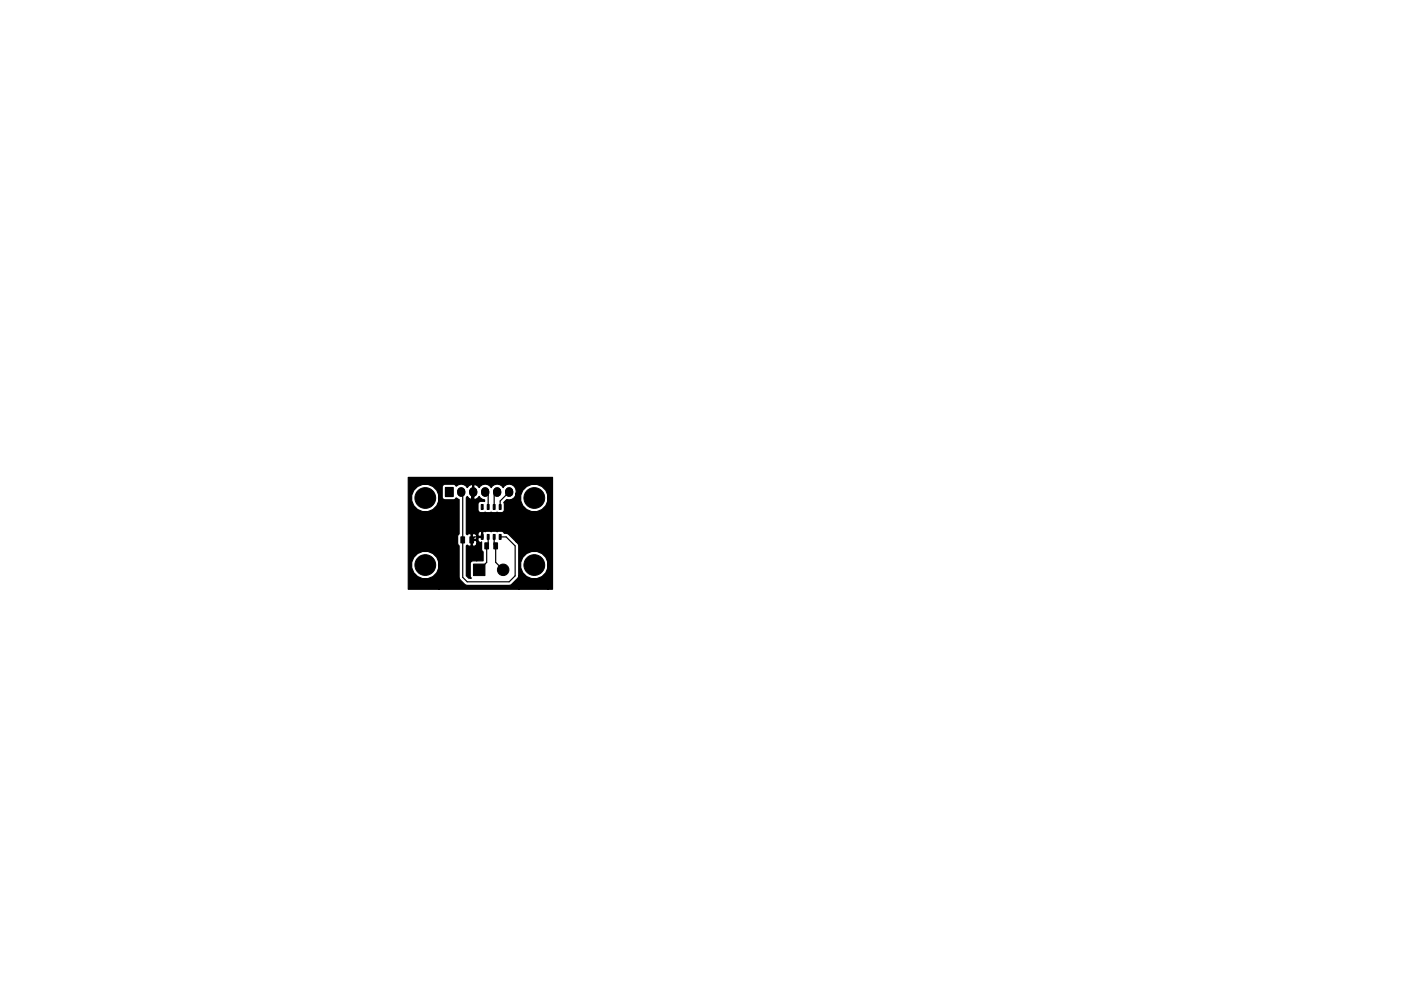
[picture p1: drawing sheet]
<svg xmlns="http://www.w3.org/2000/svg" width="297mm" height="210mm" viewBox="0 0 297 210" stroke-linecap="round" stroke-linejoin="round" font-family="sans-serif">
<g fill="#000" stroke="#000" stroke-width=".21">
<path d="M94.4 103.4h1.7v2h-1.7zM97.7 113.9h.8v1.3h-.8zM99.6 113.9h.8v1.3h-.8zM102 107h.4v1.1h-.4zM102 113.4h.4v1h-.4zM103.3 107h.4v1.1h-.4zM103.3 113.4h.4v1h-.4zM102.8 115.2h.8v1.3h-.8zM104.6 107h.4v1.1h-.4zM104.6 113.4h.4v1h-.4zM104.7 115.2h.8v1.3h-.8zM105.8 107h.4v1.1h-.4z"/>
<path d="M105.8 113.4h.4v1h-.4zM100.4 119.7h2.4v2.4h-2.4z"/>
<circle cx="90.2" cy="119.9" r="2.2"/>
<circle cx="90.2" cy="105.7" r="2.2"/>
<circle cx="113.3" cy="105.7" r="2.2"/>
<circle cx="113.3" cy="119.9" r="2.2"/>
<circle cx="106.7" cy="120.9" r="1.22"/>
</g>
<path d="M97.8 104.2v.3M100.3 104.2v.3M102.9 104.2v.3M105.4 104.2v.3M107.9 104.2v.3" fill="none" stroke="#000" stroke-width="1.7"/>
<path d="M97.8 104.4l.3 .3v17.8l1 .9h8.8l1.3-1.2v-6.4l-1.9-1.9h-1.3M100.3 104.4l-.3 .3v9.8l.6-.6h1.6M102.9 104.4l.6 .6v2.6M103.5 113.9v1.6l-.3 .3v3.5l-1.6 1.6M104.8 113.9v1.6l.3 .3v3.5l1.6 1.6M105.4 104.4l-.6 .6v2.6M107.9 104.4l-1.9 1.9v1.3" fill="none" stroke="#000" stroke-width=".25"/>
<path d="M86.6 101.3h30.5v23.7h-.9v-19.9a2.94 2.94 0 0 0-4.5-1.9 2.94 2.94 0 0 0-.1 4.9 2.94 2.94 0 0 0 4.6-1.9v-1.1v14.2a2.94 2.94 0 0 0-4.5-1.9 2.94 2.94 0 0 0-.1 4.9 2.94 2.94 0 0 0 4.6-1.8v-1.2v5.7h-6.2v-9.2l-.1-.3-.5-.5v-10.4a1.51 1.51 0 0 0-.9-1.8 1.51 1.51 0 0 0-1.8 .7 1.45 1.45 0 0 0-2.6 0 1.45 1.45 0 0 0-2.5 0l-.4-.5-.5-.2-.2 .1v3l.2 .1 .5-.3 .4-.4 .7 .7h.4v.4h-.1a.97 .97 0 0 0-1.3 .5v1.4a1.22 1.22 0 0 0 1.6 .4l2.3 .1 .2-.1a.93 .93 0 0 0 1.5-.7l-.1-1.4 .6-.6a1.48 1.48 0 0 0 2-1.4v10.4l-1.5-1.6-1-.2a1.26 1.26 0 0 0-1.5-.4l-2.9-.1-.1 .2v1.2h-.3v-1.2a.55 .55 0 0 0-.7 .2 .55 .55 0 0 0 .1 .7h.6v.2h-.6a.55 .55 0 0 0-.1 .8 .55 .55 0 0 0 .7 .2v1.6l.3 .5v1.9h-1.3v-5a.59 .59 0 0 0-.3-.7 .59 .59 0 0 0-.7 .1v1h.8l.2-.1v.5l-.2-.1h-.8v1a.56 .56 0 0 0 .6 .1 .56 .56 0 0 0 .4-.4v3.6h-.9a.65 .65 0 0 0-.5 .8v2.5l.2 .4h-.5l-.5-.5v-6.4l.2-.2a.52 .52 0 0 0 .8 .1v-2.3a.52 .52 0 0 0-.8 .1l-.2-.2v-7.7l.2-.3 .3 .4 .6 .3 .2-.1v-3l-.2-.1-.6 .2-.3 .5a1.46 1.46 0 0 0-2.4-.3 .62 .62 0 0 0-.7-.5h-1.7a.65 .65 0 0 0-.5 .8v2a.65 .65 0 0 0 .7 .5h1.7l.5-.4 .6 .4v7.3l-.3 .4v1.7l.3 .4v6.7a2.63 2.63 0 0 0 1.5 1.6l9.1 .1 .6-.2 1.3-1.3 .2-.5v2.8h-16.9v-19.9a2.94 2.94 0 0 0-4.6-1.9 2.94 2.94 0 0 0 0 4.9 2.94 2.94 0 0 0 4.6-1.9v-1.1v14.2a2.94 2.94 0 0 0-4.6-1.9 2.94 2.94 0 0 0 0 4.9 2.94 2.94 0 0 0 4.6-1.8v-1.2v5.7h-6.5z" fill="#000" stroke="#000" stroke-width=".25"/>
</svg>
